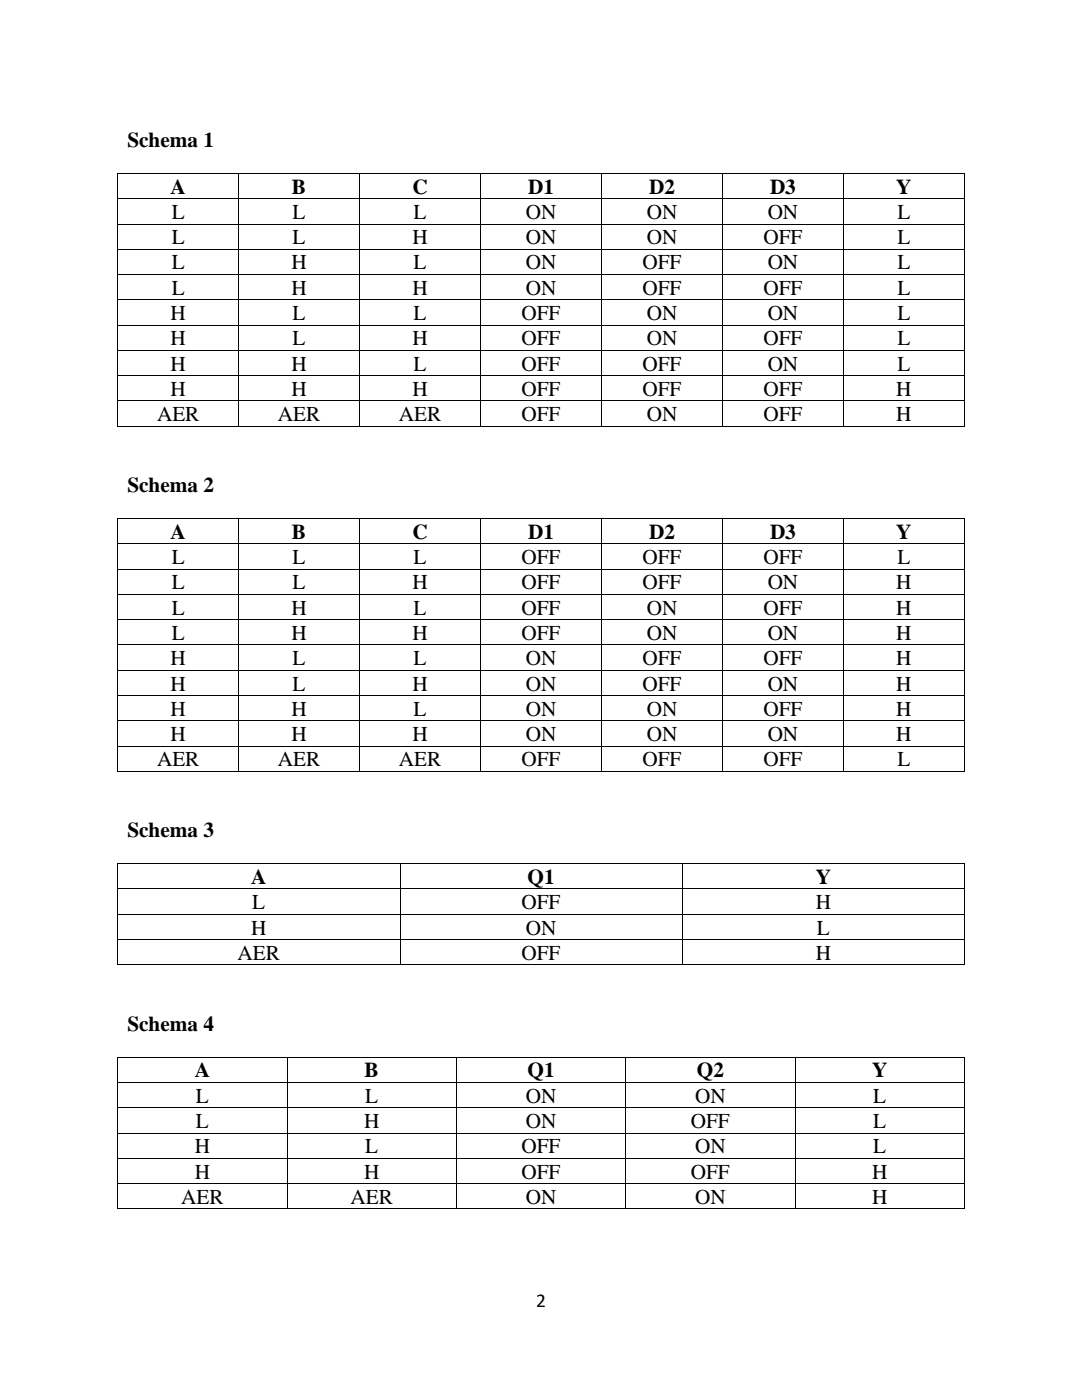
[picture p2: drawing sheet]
<svg xmlns="http://www.w3.org/2000/svg" width="216mm" height="279mm" viewBox="0 0 216 279" stroke-linecap="round" stroke-linejoin="round" font-family="sans-serif">
<defs><g id="words">
<g font-size="4.2">
<text x="25.4" y="29.3">Schema 1</text>
<text x="34" y="38.7">A</text>
<text x="58.3" y="38.7">B</text>
<text x="82.3" y="38.7">C</text>
<text x="105.4" y="38.7">D1</text>
<text x="129.5" y="38.7">D2</text>
<text x="153.7" y="38.7">D3</text>
<text x="178.9" y="38.7">Y</text>
<text x="34.3" y="43.7">L</text>
<text x="58.4" y="43.7">L</text>
<text x="82.5" y="43.7">L</text>
<text x="104.9" y="43.7">ON</text>
<text x="129.1" y="43.7">ON</text>
<text x="153.2" y="43.7">ON</text>
<text x="179.1" y="43.7">L</text>
<text x="34.3" y="48.7">L</text>
<text x="34.3" y="53.8">L</text>
<text x="58.2" y="53.8">H</text>
<text x="58.4" y="48.7">L</text>
<text x="82.3" y="48.7">H</text>
<text x="82.5" y="53.8">L</text>
<text x="104.9" y="48.7">ON</text>
<text x="104.9" y="53.8">ON</text>
<text x="128.2" y="53.8">OFF</text>
<text x="129.1" y="48.7">ON</text>
<text x="152.3" y="48.7">OFF</text>
<text x="153.2" y="53.8">ON</text>
<text x="179.1" y="48.7">L</text>
<text x="179.1" y="53.8">L</text>
<text x="34.3" y="58.8">L</text>
<text x="58.2" y="58.8">H</text>
<text x="82.3" y="58.8">H</text>
<text x="104.9" y="58.8">ON</text>
<text x="128.2" y="58.8">OFF</text>
<text x="152.3" y="58.8">OFF</text>
<text x="179.1" y="58.8">L</text>
<text x="34" y="63.9">H</text>
<text x="58.4" y="63.9">L</text>
<text x="82.5" y="63.9">L</text>
<text x="104.1" y="63.9">OFF</text>
<text x="129.1" y="63.9">ON</text>
<text x="153.2" y="63.9">ON</text>
<text x="179.1" y="63.9">L</text>
<text x="34" y="68.9">H</text>
<text x="58.4" y="68.9">L</text>
<text x="82.3" y="68.9">H</text>
<text x="104.1" y="68.9">OFF</text>
<text x="129.1" y="68.9">ON</text>
<text x="152.3" y="68.9">OFF</text>
<text x="179.1" y="68.9">L</text>
<text x="34" y="74">H</text>
<text x="58.2" y="74">H</text>
<text x="82.5" y="74">L</text>
<text x="104.1" y="74">OFF</text>
<text x="128.2" y="74">OFF</text>
<text x="153.2" y="74">ON</text>
<text x="179.1" y="74">L</text>
<text x="34" y="79">H</text>
<text x="58.2" y="79">H</text>
<text x="82.3" y="79">H</text>
<text x="104.1" y="79">OFF</text>
<text x="128.2" y="79">OFF</text>
<text x="152.3" y="79">OFF</text>
<text x="178.9" y="79">H</text>
<text x="31.3" y="84">AER</text>
<text x="55.5" y="84">AER</text>
<text x="79.6" y="84">AER</text>
<text x="104.1" y="84">OFF</text>
<text x="129.1" y="84">ON</text>
<text x="152.3" y="84">OFF</text>
<text x="178.9" y="84">H</text>
<text x="25.4" y="98.2">Schema 2</text>
<text x="34" y="107.5">A</text>
<text x="58.3" y="107.5">B</text>
<text x="82.3" y="107.5">C</text>
<text x="105.4" y="107.5">D1</text>
<text x="129.5" y="107.5">D2</text>
<text x="153.7" y="107.5">D3</text>
<text x="178.9" y="107.5">Y</text>
<text x="34.3" y="112.6">L</text>
<text x="58.4" y="112.6">L</text>
<text x="82.5" y="112.6">L</text>
<text x="104.1" y="112.6">OFF</text>
<text x="128.2" y="112.6">OFF</text>
<text x="152.3" y="112.6">OFF</text>
<text x="179.1" y="112.6">L</text>
<text x="34.3" y="117.6">L</text>
<text x="58.4" y="117.6">L</text>
<text x="82.3" y="117.6">H</text>
<text x="104.1" y="117.6">OFF</text>
<text x="128.2" y="117.6">OFF</text>
<text x="153.2" y="117.6">ON</text>
<text x="178.9" y="117.6">H</text>
<text x="34.3" y="122.7">L</text>
<text x="58.2" y="122.7">H</text>
<text x="82.5" y="122.7">L</text>
<text x="104.1" y="122.7">OFF</text>
<text x="129.1" y="122.7">ON</text>
<text x="152.3" y="122.7">OFF</text>
<text x="178.9" y="122.7">H</text>
<text x="34.3" y="127.7">L</text>
<text x="58.2" y="127.7">H</text>
<text x="82.3" y="127.7">H</text>
<text x="104.1" y="127.7">OFF</text>
<text x="129.1" y="127.7">ON</text>
<text x="153.2" y="127.7">ON</text>
<text x="178.9" y="127.7">H</text>
<text x="34" y="132.7">H</text>
<text x="34" y="137.8">H</text>
<text x="58.4" y="132.7">L</text>
<text x="58.4" y="137.8">L</text>
<text x="82.3" y="137.8">H</text>
<text x="82.5" y="132.7">L</text>
<text x="104.9" y="132.7">ON</text>
<text x="104.9" y="137.8">ON</text>
<text x="128.2" y="132.7">OFF</text>
<text x="128.2" y="137.8">OFF</text>
<text x="152.3" y="132.7">OFF</text>
<text x="153.2" y="137.8">ON</text>
<text x="178.9" y="132.7">H</text>
<text x="178.9" y="137.8">H</text>
<text x="34" y="142.9">H</text>
<text x="58.2" y="142.9">H</text>
<text x="82.5" y="142.9">L</text>
<text x="104.9" y="142.9">ON</text>
<text x="129.1" y="142.9">ON</text>
<text x="152.3" y="142.9">OFF</text>
<text x="178.9" y="142.9">H</text>
<text x="34" y="147.9">H</text>
<text x="58.2" y="147.9">H</text>
<text x="82.3" y="147.9">H</text>
<text x="104.9" y="147.9">ON</text>
<text x="129.1" y="147.9">ON</text>
<text x="153.2" y="147.9">ON</text>
<text x="178.9" y="147.9">H</text>
<text x="31.3" y="152.9">AER</text>
<text x="55.5" y="152.9">AER</text>
<text x="79.6" y="152.9">AER</text>
<text x="104.1" y="152.9">OFF</text>
<text x="128.2" y="152.9">OFF</text>
<text x="152.3" y="152.9">OFF</text>
<text x="179.1" y="152.9">L</text>
<text x="25.4" y="167.1">Schema 3</text>
<text x="50.1" y="176.4">A</text>
<text x="105.3" y="176.4">Q1</text>
<text x="162.8" y="176.4">Y</text>
<text x="50.3" y="181.5">L</text>
<text x="104.1" y="181.5">OFF</text>
<text x="162.8" y="181.5">H</text>
<text x="47.4" y="191.5">AER</text>
<text x="50.1" y="186.5">H</text>
<text x="104.1" y="191.5">OFF</text>
<text x="104.9" y="186.5">ON</text>
<text x="162.8" y="191.5">H</text>
<text x="163" y="186.5">L</text>
<text x="25.4" y="205.7">Schema 4</text>
<text x="38.9" y="215">A</text>
<text x="72.7" y="215">B</text>
<text x="105.3" y="215">Q1</text>
<text x="139" y="215">Q2</text>
<text x="174" y="215">Y</text>
<text x="39.1" y="220.1">L</text>
<text x="72.9" y="220.1">L</text>
<text x="104.9" y="220.1">ON</text>
<text x="138.7" y="220.1">ON</text>
<text x="174.2" y="220.1">L</text>
<text x="39.1" y="225.1">L</text>
<text x="72.7" y="225.1">H</text>
<text x="104.9" y="225.1">ON</text>
<text x="137.9" y="225.1">OFF</text>
<text x="174.2" y="225.1">L</text>
<text x="38.9" y="230.2">H</text>
<text x="72.9" y="230.2">L</text>
<text x="104.1" y="230.2">OFF</text>
<text x="138.7" y="230.2">ON</text>
<text x="174.2" y="230.2">L</text>
<text x="38.9" y="235.2">H</text>
<text x="72.7" y="235.2">H</text>
<text x="104.1" y="235.2">OFF</text>
<text x="137.9" y="235.2">OFF</text>
<text x="174" y="235.2">H</text>
<text x="36.2" y="240.2">AER</text>
<text x="70" y="240.2">AER</text>
<text x="104.9" y="240.2">ON</text>
<text x="138.7" y="240.2">ON</text>
<text x="174" y="240.2">H</text>
</g>
<text font-size="3.9" x="107" y="260.9">2</text>
</g></defs>
<g fill="#000">
<path d="M23.4 34.6h.2v.1h-.2z" fill-rule="evenodd"/>
<path d="M23.4 34.6h.2v.1h-.2z" fill-rule="evenodd"/>
<path d="M23.4 39.6h.2v.2h-.2z" fill-rule="evenodd"/>
<path d="M47.5 34.6h.2v.1h-.2z" fill-rule="evenodd"/>
<path d="M47.5 39.6h.2v.2h-.2z" fill-rule="evenodd"/>
<path d="M71.7 34.6h.2v.1h-.2z" fill-rule="evenodd"/>
<path d="M71.7 39.6h.2v.2h-.2z" fill-rule="evenodd"/>
<path d="M95.8 34.6h.2v.1h-.2z" fill-rule="evenodd"/>
<path d="M95.8 39.6h.2v.2h-.2z" fill-rule="evenodd"/>
<path d="M120 34.6h.1v.1h-.1z" fill-rule="evenodd"/>
<path d="M120 39.6h.1v.2h-.1z" fill-rule="evenodd"/>
<path d="M144.1 34.6h.2v.1h-.2z" fill-rule="evenodd"/>
<path d="M144.1 39.6h.2v.2h-.2z" fill-rule="evenodd"/>
<path d="M168.2 34.6h.2v.1h-.2z" fill-rule="evenodd"/>
<path d="M168.2 39.6h.2v.2h-.2z" fill-rule="evenodd"/>
<path d="M192.4 34.6h.1v.1h-.1z" fill-rule="evenodd"/>
<path d="M192.4 34.6h.1v.1h-.1z" fill-rule="evenodd"/>
<path d="M192.4 39.6h.1v.2h-.1z" fill-rule="evenodd"/>
<path d="M23.4 44.6h.2v.2h-.2z" fill-rule="evenodd"/>
<path d="M23.4 49.7h.2v.1h-.2z" fill-rule="evenodd"/>
<path d="M23.4 54.7h.2v.2h-.2z" fill-rule="evenodd"/>
<path d="M23.4 59.7h.2v.2h-.2z" fill-rule="evenodd"/>
<path d="M47.5 44.6h.2v.2h-.2z" fill-rule="evenodd"/>
<path d="M47.5 49.7h.2v.1h-.2z" fill-rule="evenodd"/>
<path d="M47.5 54.7h.2v.2h-.2z" fill-rule="evenodd"/>
<path d="M47.5 59.7h.2v.2h-.2z" fill-rule="evenodd"/>
<path d="M71.7 44.6h.2v.2h-.2z" fill-rule="evenodd"/>
<path d="M71.7 49.7h.2v.1h-.2z" fill-rule="evenodd"/>
<path d="M71.7 54.7h.2v.2h-.2z" fill-rule="evenodd"/>
<path d="M71.7 59.7h.2v.2h-.2z" fill-rule="evenodd"/>
<path d="M95.8 44.6h.2v.2h-.2z" fill-rule="evenodd"/>
<path d="M95.8 49.7h.2v.1h-.2z" fill-rule="evenodd"/>
<path d="M95.8 54.7h.2v.2h-.2z" fill-rule="evenodd"/>
<path d="M95.8 59.7h.2v.2h-.2z" fill-rule="evenodd"/>
<path d="M120 44.6h.1v.2h-.1z" fill-rule="evenodd"/>
<path d="M120 49.7h.1v.1h-.1z" fill-rule="evenodd"/>
<path d="M120 54.7h.1v.2h-.1z" fill-rule="evenodd"/>
<path d="M120 59.7h.1v.2h-.1z" fill-rule="evenodd"/>
<path d="M144.1 44.6h.2v.2h-.2z" fill-rule="evenodd"/>
<path d="M144.1 49.7h.2v.1h-.2z" fill-rule="evenodd"/>
<path d="M144.1 54.7h.2v.2h-.2z" fill-rule="evenodd"/>
<path d="M144.1 59.7h.2v.2h-.2z" fill-rule="evenodd"/>
<path d="M168.2 44.6h.2v.2h-.2z" fill-rule="evenodd"/>
<path d="M168.2 49.7h.2v.1h-.2z" fill-rule="evenodd"/>
<path d="M168.2 54.7h.2v.2h-.2z" fill-rule="evenodd"/>
<path d="M168.2 59.7h.2v.2h-.2z" fill-rule="evenodd"/>
<path d="M192.4 44.6h.1v.2h-.1z" fill-rule="evenodd"/>
<path d="M192.4 49.7h.1v.1h-.1z" fill-rule="evenodd"/>
<path d="M192.4 54.7h.1v.2h-.1z" fill-rule="evenodd"/>
<path d="M192.4 59.7h.1v.2h-.1z" fill-rule="evenodd"/>
<path d="M23.4 64.8h.2v.2h-.2z" fill-rule="evenodd"/>
<path d="M23.4 69.9h.2v.1h-.2z" fill-rule="evenodd"/>
<path d="M23.4 74.9h.2v.2h-.2z" fill-rule="evenodd"/>
<path d="M47.5 64.8h.2v.2h-.2z" fill-rule="evenodd"/>
<path d="M47.5 69.9h.2v.1h-.2z" fill-rule="evenodd"/>
<path d="M47.5 74.9h.2v.2h-.2z" fill-rule="evenodd"/>
<path d="M71.7 64.8h.2v.2h-.2z" fill-rule="evenodd"/>
<path d="M71.7 69.9h.2v.1h-.2z" fill-rule="evenodd"/>
<path d="M71.7 74.9h.2v.2h-.2z" fill-rule="evenodd"/>
<path d="M95.8 64.8h.2v.2h-.2z" fill-rule="evenodd"/>
<path d="M95.8 69.9h.2v.1h-.2z" fill-rule="evenodd"/>
<path d="M95.8 74.9h.2v.2h-.2z" fill-rule="evenodd"/>
<path d="M120 64.8h.1v.2h-.1z" fill-rule="evenodd"/>
<path d="M120 69.9h.1v.1h-.1z" fill-rule="evenodd"/>
<path d="M120 74.9h.1v.2h-.1z" fill-rule="evenodd"/>
<path d="M144.1 64.8h.2v.2h-.2z" fill-rule="evenodd"/>
<path d="M144.1 69.9h.2v.1h-.2z" fill-rule="evenodd"/>
<path d="M144.1 74.9h.2v.2h-.2z" fill-rule="evenodd"/>
<path d="M168.2 64.8h.2v.2h-.2z" fill-rule="evenodd"/>
<path d="M168.2 69.9h.2v.1h-.2z" fill-rule="evenodd"/>
<path d="M168.2 74.9h.2v.2h-.2z" fill-rule="evenodd"/>
<path d="M192.4 64.8h.1v.2h-.1z" fill-rule="evenodd"/>
<path d="M192.4 69.9h.1v.1h-.1z" fill-rule="evenodd"/>
<path d="M192.4 74.9h.1v.2h-.1z" fill-rule="evenodd"/>
<path d="M23.4 79.9h.2v.2h-.2z" fill-rule="evenodd"/>
<path d="M23.4 85h.2v.1h-.2z" fill-rule="evenodd"/>
<path d="M23.4 85h.2v.1h-.2z" fill-rule="evenodd"/>
<path d="M47.5 79.9h.2v.2h-.2z" fill-rule="evenodd"/>
<path d="M47.5 85h.2v.1h-.2z" fill-rule="evenodd"/>
<path d="M71.7 79.9h.2v.2h-.2z" fill-rule="evenodd"/>
<path d="M71.7 85h.2v.1h-.2z" fill-rule="evenodd"/>
<path d="M95.8 79.9h.2v.2h-.2z" fill-rule="evenodd"/>
<path d="M95.8 85h.2v.1h-.2z" fill-rule="evenodd"/>
<path d="M120 79.9h.1v.2h-.1z" fill-rule="evenodd"/>
<path d="M120 85h.1v.1h-.1z" fill-rule="evenodd"/>
<path d="M144.1 79.9h.2v.2h-.2z" fill-rule="evenodd"/>
<path d="M144.1 85h.2v.1h-.2z" fill-rule="evenodd"/>
<path d="M168.2 79.9h.2v.2h-.2z" fill-rule="evenodd"/>
<path d="M168.2 85h.2v.1h-.2z" fill-rule="evenodd"/>
<path d="M192.4 79.9h.1v.2h-.1z" fill-rule="evenodd"/>
<path d="M192.4 85h.1v.1h-.1z" fill-rule="evenodd"/>
<path d="M192.4 85h.1v.1h-.1z" fill-rule="evenodd"/>
<path d="M23.4 103.4h.2v.2h-.2z" fill-rule="evenodd"/>
<path d="M23.4 103.4h.2v.2h-.2z" fill-rule="evenodd"/>
<path d="M23.4 108.5h.2v.1h-.2z" fill-rule="evenodd"/>
<path d="M23.4 113.5h.2v.2h-.2z" fill-rule="evenodd"/>
<path d="M23.4 118.6h.2v.1h-.2z" fill-rule="evenodd"/>
<path d="M47.5 103.4h.2v.2h-.2z" fill-rule="evenodd"/>
<path d="M47.5 108.5h.2v.1h-.2z" fill-rule="evenodd"/>
<path d="M47.5 113.5h.2v.2h-.2z" fill-rule="evenodd"/>
<path d="M47.5 118.6h.2v.1h-.2z" fill-rule="evenodd"/>
<path d="M71.7 103.4h.2v.2h-.2z" fill-rule="evenodd"/>
<path d="M71.7 108.5h.2v.1h-.2z" fill-rule="evenodd"/>
<path d="M71.7 113.5h.2v.2h-.2z" fill-rule="evenodd"/>
<path d="M71.7 118.6h.2v.1h-.2z" fill-rule="evenodd"/>
<path d="M95.8 103.4h.2v.2h-.2z" fill-rule="evenodd"/>
<path d="M95.8 108.5h.2v.1h-.2z" fill-rule="evenodd"/>
<path d="M95.8 113.5h.2v.2h-.2z" fill-rule="evenodd"/>
<path d="M95.8 118.6h.2v.1h-.2z" fill-rule="evenodd"/>
<path d="M120 103.4h.1v.2h-.1z" fill-rule="evenodd"/>
<path d="M120 108.5h.1v.1h-.1z" fill-rule="evenodd"/>
<path d="M120 113.5h.1v.2h-.1z" fill-rule="evenodd"/>
<path d="M120 118.6h.1v.1h-.1z" fill-rule="evenodd"/>
<path d="M144.1 103.4h.2v.2h-.2z" fill-rule="evenodd"/>
<path d="M144.1 108.5h.2v.1h-.2z" fill-rule="evenodd"/>
<path d="M144.1 113.5h.2v.2h-.2z" fill-rule="evenodd"/>
<path d="M144.1 118.6h.2v.1h-.2z" fill-rule="evenodd"/>
<path d="M168.2 103.4h.2v.2h-.2z" fill-rule="evenodd"/>
<path d="M168.2 108.5h.2v.1h-.2z" fill-rule="evenodd"/>
<path d="M168.2 113.5h.2v.2h-.2z" fill-rule="evenodd"/>
<path d="M168.2 118.6h.2v.1h-.2z" fill-rule="evenodd"/>
<path d="M192.4 103.4h.1v.2h-.1z" fill-rule="evenodd"/>
<path d="M192.4 103.4h.1v.2h-.1z" fill-rule="evenodd"/>
<path d="M192.4 108.5h.1v.1h-.1z" fill-rule="evenodd"/>
<path d="M192.4 113.5h.1v.2h-.1z" fill-rule="evenodd"/>
<path d="M192.4 118.6h.1v.1h-.1z" fill-rule="evenodd"/>
<path d="M23.4 123.6h.2v.2h-.2z" fill-rule="evenodd"/>
<path d="M23.4 128.6h.2v.2h-.2z" fill-rule="evenodd"/>
<path d="M23.4 133.7h.2v.1h-.2z" fill-rule="evenodd"/>
<path d="M23.4 138.7h.2v.2h-.2z" fill-rule="evenodd"/>
<path d="M47.5 123.6h.2v.2h-.2z" fill-rule="evenodd"/>
<path d="M47.5 128.6h.2v.2h-.2z" fill-rule="evenodd"/>
<path d="M47.5 133.7h.2v.1h-.2z" fill-rule="evenodd"/>
<path d="M47.5 138.7h.2v.2h-.2z" fill-rule="evenodd"/>
<path d="M71.7 123.6h.2v.2h-.2z" fill-rule="evenodd"/>
<path d="M71.7 128.6h.2v.2h-.2z" fill-rule="evenodd"/>
<path d="M71.7 133.7h.2v.1h-.2z" fill-rule="evenodd"/>
<path d="M71.7 138.7h.2v.2h-.2z" fill-rule="evenodd"/>
<path d="M95.8 123.6h.2v.2h-.2z" fill-rule="evenodd"/>
<path d="M95.8 128.6h.2v.2h-.2z" fill-rule="evenodd"/>
<path d="M95.8 133.7h.2v.1h-.2z" fill-rule="evenodd"/>
<path d="M95.8 138.7h.2v.2h-.2z" fill-rule="evenodd"/>
<path d="M120 123.6h.1v.2h-.1z" fill-rule="evenodd"/>
<path d="M120 128.6h.1v.2h-.1z" fill-rule="evenodd"/>
<path d="M120 133.7h.1v.1h-.1z" fill-rule="evenodd"/>
<path d="M120 138.7h.1v.2h-.1z" fill-rule="evenodd"/>
<path d="M144.1 123.6h.2v.2h-.2z" fill-rule="evenodd"/>
<path d="M144.1 128.6h.2v.2h-.2z" fill-rule="evenodd"/>
<path d="M144.1 133.7h.2v.1h-.2z" fill-rule="evenodd"/>
<path d="M144.1 138.7h.2v.2h-.2z" fill-rule="evenodd"/>
<path d="M168.2 123.6h.2v.2h-.2z" fill-rule="evenodd"/>
<path d="M168.2 128.6h.2v.2h-.2z" fill-rule="evenodd"/>
<path d="M168.2 133.7h.2v.1h-.2z" fill-rule="evenodd"/>
<path d="M168.2 138.7h.2v.2h-.2z" fill-rule="evenodd"/>
<path d="M192.4 123.6h.1v.2h-.1z" fill-rule="evenodd"/>
<path d="M192.4 128.6h.1v.2h-.1z" fill-rule="evenodd"/>
<path d="M192.4 133.7h.1v.1h-.1z" fill-rule="evenodd"/>
<path d="M192.4 138.7h.1v.2h-.1z" fill-rule="evenodd"/>
<path d="M23.4 143.8h.2v.2h-.2z" fill-rule="evenodd"/>
<path d="M23.4 148.8h.2v.2h-.2z" fill-rule="evenodd"/>
<path d="M23.4 153.9h.2v.1h-.2z" fill-rule="evenodd"/>
<path d="M23.4 153.9h.2v.1h-.2z" fill-rule="evenodd"/>
<path d="M47.5 143.8h.2v.2h-.2z" fill-rule="evenodd"/>
<path d="M47.5 148.8h.2v.2h-.2z" fill-rule="evenodd"/>
<path d="M47.5 153.9h.2v.1h-.2z" fill-rule="evenodd"/>
<path d="M71.7 143.8h.2v.2h-.2z" fill-rule="evenodd"/>
<path d="M71.7 148.8h.2v.2h-.2z" fill-rule="evenodd"/>
<path d="M71.7 153.9h.2v.1h-.2z" fill-rule="evenodd"/>
<path d="M95.8 143.8h.2v.2h-.2z" fill-rule="evenodd"/>
<path d="M95.8 148.8h.2v.2h-.2z" fill-rule="evenodd"/>
<path d="M95.8 153.9h.2v.1h-.2z" fill-rule="evenodd"/>
<path d="M120 143.8h.1v.2h-.1z" fill-rule="evenodd"/>
<path d="M120 148.8h.1v.2h-.1z" fill-rule="evenodd"/>
<path d="M120 153.9h.1v.1h-.1z" fill-rule="evenodd"/>
<path d="M144.1 143.8h.2v.2h-.2z" fill-rule="evenodd"/>
<path d="M144.1 148.8h.2v.2h-.2z" fill-rule="evenodd"/>
<path d="M144.1 153.9h.2v.1h-.2z" fill-rule="evenodd"/>
<path d="M168.2 143.8h.2v.2h-.2z" fill-rule="evenodd"/>
<path d="M168.2 148.8h.2v.2h-.2z" fill-rule="evenodd"/>
<path d="M168.2 153.9h.2v.1h-.2z" fill-rule="evenodd"/>
<path d="M192.4 143.8h.1v.2h-.1z" fill-rule="evenodd"/>
<path d="M192.4 148.8h.1v.2h-.1z" fill-rule="evenodd"/>
<path d="M192.4 153.9h.1v.1h-.1z" fill-rule="evenodd"/>
<path d="M192.4 153.9h.1v.1h-.1z" fill-rule="evenodd"/>
<path d="M23.4 172.3h.2v.1h-.2z" fill-rule="evenodd"/>
<path d="M23.4 172.3h.2v.1h-.2z" fill-rule="evenodd"/>
<path d="M23.4 177.3h.2v.2h-.2z" fill-rule="evenodd"/>
<path d="M79.7 172.3h.2v.1h-.2z" fill-rule="evenodd"/>
<path d="M79.7 177.3h.2v.2h-.2z" fill-rule="evenodd"/>
<path d="M136 172.3h.2v.1h-.2z" fill-rule="evenodd"/>
<path d="M136 177.3h.2v.2h-.2z" fill-rule="evenodd"/>
<path d="M192.4 172.3h.1v.1h-.1z" fill-rule="evenodd"/>
<path d="M192.4 172.3h.1v.1h-.1z" fill-rule="evenodd"/>
<path d="M192.4 177.3h.1v.2h-.1z" fill-rule="evenodd"/>
<path d="M23.4 182.4h.2v.2h-.2z" fill-rule="evenodd"/>
<path d="M23.4 187.4h.2v.2h-.2z" fill-rule="evenodd"/>
<path d="M23.4 192.5h.2v.1h-.2z" fill-rule="evenodd"/>
<path d="M23.4 192.5h.2v.1h-.2z" fill-rule="evenodd"/>
<path d="M79.7 182.4h.2v.2h-.2z" fill-rule="evenodd"/>
<path d="M79.7 187.4h.2v.2h-.2z" fill-rule="evenodd"/>
<path d="M79.7 192.5h.2v.1h-.2z" fill-rule="evenodd"/>
<path d="M136 182.4h.2v.2h-.2z" fill-rule="evenodd"/>
<path d="M136 187.4h.2v.2h-.2z" fill-rule="evenodd"/>
<path d="M136 192.5h.2v.1h-.2z" fill-rule="evenodd"/>
<path d="M192.4 182.4h.1v.2h-.1z" fill-rule="evenodd"/>
<path d="M192.4 187.4h.1v.2h-.1z" fill-rule="evenodd"/>
<path d="M192.4 192.5h.1v.1h-.1z" fill-rule="evenodd"/>
<path d="M192.4 192.5h.1v.1h-.1z" fill-rule="evenodd"/>
<path d="M23.4 210.9h.2v.2h-.2z" fill-rule="evenodd"/>
<path d="M23.4 210.9h.2v.2h-.2z" fill-rule="evenodd"/>
<path d="M23.4 215.9h.2v.2h-.2z" fill-rule="evenodd"/>
<path d="M57.2 210.9h.2v.2h-.2z" fill-rule="evenodd"/>
<path d="M57.2 215.9h.2v.2h-.2z" fill-rule="evenodd"/>
<path d="M91 210.9h.2v.2h-.2z" fill-rule="evenodd"/>
<path d="M91 215.9h.2v.2h-.2z" fill-rule="evenodd"/>
<path d="M124.8 210.9h.2v.2h-.2z" fill-rule="evenodd"/>
<path d="M124.8 215.9h.2v.2h-.2z" fill-rule="evenodd"/>
<path d="M158.6 210.9h.1v.2h-.1z" fill-rule="evenodd"/>
<path d="M158.6 215.9h.1v.2h-.1z" fill-rule="evenodd"/>
<path d="M192.4 210.9h.1v.2h-.1z" fill-rule="evenodd"/>
<path d="M192.4 210.9h.1v.2h-.1z" fill-rule="evenodd"/>
<path d="M192.4 215.9h.1v.2h-.1z" fill-rule="evenodd"/>
<path d="M23.4 221h.2v.2h-.2z" fill-rule="evenodd"/>
<path d="M23.4 226.1h.2v.1h-.2z" fill-rule="evenodd"/>
<path d="M23.4 231.1h.2v.2h-.2z" fill-rule="evenodd"/>
<path d="M23.4 236.1h.2v.2h-.2z" fill-rule="evenodd"/>
<path d="M57.2 221h.2v.2h-.2z" fill-rule="evenodd"/>
<path d="M57.2 226.1h.2v.1h-.2z" fill-rule="evenodd"/>
<path d="M57.2 231.1h.2v.2h-.2z" fill-rule="evenodd"/>
<path d="M57.2 236.1h.2v.2h-.2z" fill-rule="evenodd"/>
<path d="M91 221h.2v.2h-.2z" fill-rule="evenodd"/>
<path d="M91 226.1h.2v.1h-.2z" fill-rule="evenodd"/>
<path d="M91 231.1h.2v.2h-.2z" fill-rule="evenodd"/>
<path d="M91 236.1h.2v.2h-.2z" fill-rule="evenodd"/>
<path d="M124.8 221h.2v.2h-.2z" fill-rule="evenodd"/>
<path d="M124.8 226.1h.2v.1h-.2z" fill-rule="evenodd"/>
<path d="M124.8 231.1h.2v.2h-.2z" fill-rule="evenodd"/>
<path d="M124.8 236.1h.2v.2h-.2z" fill-rule="evenodd"/>
<path d="M158.6 221h.1v.2h-.1z" fill-rule="evenodd"/>
<path d="M158.6 226.1h.1v.1h-.1z" fill-rule="evenodd"/>
<path d="M158.6 231.1h.1v.2h-.1z" fill-rule="evenodd"/>
<path d="M158.6 236.1h.1v.2h-.1z" fill-rule="evenodd"/>
<path d="M192.4 221h.1v.2h-.1z" fill-rule="evenodd"/>
<path d="M192.4 226.1h.1v.1h-.1z" fill-rule="evenodd"/>
<path d="M192.4 231.1h.1v.2h-.1z" fill-rule="evenodd"/>
<path d="M192.4 236.1h.1v.2h-.1z" fill-rule="evenodd"/>
<path d="M23.4 241.2h.2v.1h-.2z" fill-rule="evenodd"/>
<path d="M23.4 241.2h.2v.1h-.2z" fill-rule="evenodd"/>
<path d="M57.2 241.2h.2v.1h-.2z" fill-rule="evenodd"/>
<path d="M91 241.2h.2v.1h-.2z" fill-rule="evenodd"/>
<path d="M124.8 241.2h.2v.1h-.2z" fill-rule="evenodd"/>
<path d="M158.6 241.2h.1v.1h-.1z" fill-rule="evenodd"/>
<path d="M192.4 241.2h.1v.1h-.1z" fill-rule="evenodd"/>
<path d="M192.4 241.2h.1v.1h-.1z" fill-rule="evenodd"/>
</g>
<g fill="none" stroke="#000" stroke-width=".2">
<path d="M23.5 34.7v4.9M23.5 39.8v4.8M23.6 34.6h23.9M23.6 39.7h23.9M47.6 34.7v4.9M47.6 39.8v4.8M47.7 34.6h24M47.7 39.7h24M71.8 34.7v4.9M71.8 39.8v4.8M71.9 34.6h23.9M71.9 39.7h23.9"/>
<path d="M95.9 34.7v4.9M95.9 39.8v4.8M96 34.6h24M96 39.7h24M120 34.7v4.9M120 39.8v4.8M120.1 34.6h24M120.1 39.7h24M144.2 34.7v4.9M144.2 39.8v4.8M144.3 34.6h23.9M144.3 39.7h23.9"/>
<path d="M168.3 34.7v4.9M168.3 39.8v4.8M168.4 34.6h24M168.4 39.7h24M192.4 34.7v4.9M192.4 39.8v4.8M23.5 44.8v4.9M23.5 49.8v4.9M23.5 54.9v4.8M23.5 59.9v4.9M23.6 44.7h23.9M23.6 49.7h23.9"/>
<path d="M23.6 54.8h23.9M23.6 59.8h23.9M47.6 44.8v4.9M47.6 49.8v4.9M47.6 54.9v4.8M47.6 59.9v4.9M47.7 44.7h24M47.7 49.7h24M47.7 54.8h24M47.7 59.8h24M71.8 44.8v4.9M71.8 49.8v4.9"/>
<path d="M71.8 54.9v4.8M71.8 59.9v4.9M71.9 44.7h23.9M71.9 49.7h23.9M71.9 54.8h23.9M71.9 59.8h23.9M95.9 44.8v4.9M95.9 49.8v4.9M95.9 54.9v4.8M95.9 59.9v4.9M96 44.7h24M96 49.7h24"/>
<path d="M96 54.8h24M96 59.8h24M120 44.8v4.9M120 49.8v4.9M120 54.9v4.8M120 59.9v4.9M120.1 44.7h24M120.1 49.7h24M120.1 54.8h24M120.1 59.8h24M144.2 44.8v4.9M144.2 49.8v4.9"/>
<path d="M144.2 54.9v4.8M144.2 59.9v4.9M144.3 44.7h23.9M144.3 49.7h23.9M144.3 54.8h23.9M144.3 59.8h23.9M168.3 44.8v4.9M168.3 49.8v4.9M168.3 54.9v4.8M168.3 59.9v4.9M168.4 44.7h24M168.4 49.7h24"/>
<path d="M168.4 54.8h24M168.4 59.8h24M192.4 44.8v4.9M192.4 49.8v4.9M192.4 54.9v4.8M192.4 59.9v4.9M23.5 65v4.9M23.5 70v4.9M23.5 75.1v4.8M23.6 64.9h23.9M23.6 69.9h23.9M23.6 75h23.9"/>
<path d="M47.6 65v4.9M47.6 70v4.9M47.6 75.1v4.8M47.7 64.9h24M47.7 69.9h24M47.7 75h24M71.8 65v4.9M71.8 70v4.9M71.8 75.1v4.8M71.9 64.9h23.9M71.9 69.9h23.9M71.9 75h23.9"/>
<path d="M95.9 65v4.9M95.9 70v4.9M95.9 75.1v4.8M96 64.9h24M96 69.9h24M96 75h24M120 65v4.9M120 70v4.9M120 75.1v4.8M120.1 64.9h24M120.1 69.9h24M120.1 75h24"/>
<path d="M144.2 65v4.9M144.2 70v4.9M144.2 75.1v4.8M144.3 64.9h23.9M144.3 69.9h23.9M144.3 75h23.9M168.3 65v4.9M168.3 70v4.9M168.3 75.1v4.8M168.4 64.9h24M168.4 69.9h24M168.4 75h24"/>
<path d="M192.4 65v4.9M192.4 70v4.9M192.4 75.1v4.8M23.5 80.1v4.9M23.6 80h23.9M23.6 85.1h23.9M47.6 80.1v4.9M47.7 80h24M47.7 85.1h24M71.8 80.1v4.9M71.9 80h23.9M71.9 85.1h23.9"/>
<path d="M95.9 80.1v4.9M96 80h24M96 85.1h24M120 80.1v4.9M120.1 80h24M120.1 85.1h24M144.2 80.1v4.9M144.3 80h23.9M144.3 85.1h23.9M168.3 80.1v4.9M168.4 80h24M168.4 85.1h24"/>
<path d="M192.4 80.1v4.9M23.5 103.6v4.9M23.5 108.6v4.9M23.5 113.7v4.9M23.5 118.7v4.9M23.6 103.5h23.9M23.6 108.6h23.9M23.6 113.6h23.9M23.6 118.6h23.9M47.6 103.6v4.9M47.6 108.6v4.9M47.6 113.7v4.9"/>
<path d="M47.6 118.7v4.9M47.7 103.5h24M47.7 108.6h24M47.7 113.6h24M47.7 118.6h24M71.8 103.6v4.9M71.8 108.6v4.9M71.8 113.7v4.9M71.8 118.7v4.9M71.9 103.5h23.9M71.9 108.6h23.9M71.9 113.6h23.9"/>
<path d="M71.9 118.6h23.9M95.9 103.6v4.9M95.9 108.6v4.9M95.9 113.7v4.9M95.9 118.7v4.9M96 103.5h24M96 108.6h24M96 113.6h24M96 118.6h24M120 103.6v4.9M120 108.6v4.9M120 113.7v4.9"/>
<path d="M120 118.7v4.9M120.1 103.5h24M120.1 108.6h24M120.1 113.6h24M120.1 118.6h24M144.2 103.6v4.9M144.2 108.6v4.9M144.2 113.7v4.9M144.2 118.7v4.9M144.3 103.5h23.9M144.3 108.6h23.9M144.3 113.6h23.9"/>
<path d="M144.3 118.6h23.9M168.3 103.6v4.9M168.3 108.6v4.9M168.3 113.7v4.9M168.3 118.7v4.9M168.4 103.5h24M168.4 108.6h24M168.4 113.6h24M168.4 118.6h24M192.4 103.6v4.9M192.4 108.6v4.9M192.4 113.7v4.9"/>
<path d="M192.4 118.7v4.9M23.5 123.8v4.8M23.5 128.8v4.9M23.5 133.8v4.9M23.5 138.9v4.9M23.6 123.7h23.9M23.6 128.7h23.9M23.6 133.7h23.9M23.6 138.8h23.9M47.6 123.8v4.8M47.6 128.8v4.9M47.6 133.8v4.9"/>
<path d="M47.6 138.9v4.9M47.7 123.7h24M47.7 128.7h24M47.7 133.7h24M47.7 138.8h24M71.8 123.8v4.8M71.8 128.8v4.9M71.8 133.8v4.9M71.8 138.9v4.9M71.9 123.7h23.9M71.9 128.7h23.9M71.9 133.7h23.9"/>
<path d="M71.9 138.8h23.9M95.9 123.8v4.8M95.9 128.8v4.9M95.9 133.8v4.9M95.9 138.9v4.9M96 123.7h24M96 128.7h24M96 133.7h24M96 138.8h24M120 123.8v4.8M120 128.8v4.9M120 133.8v4.9"/>
<path d="M120 138.9v4.9M120.1 123.7h24M120.1 128.7h24M120.1 133.7h24M120.1 138.8h24M144.2 123.8v4.8M144.2 128.8v4.9M144.2 133.8v4.9M144.2 138.9v4.9M144.3 123.7h23.9M144.3 128.7h23.9M144.3 133.7h23.9"/>
<path d="M144.3 138.8h23.9M168.3 123.8v4.8M168.3 128.8v4.9M168.3 133.8v4.9M168.3 138.9v4.9M168.4 123.7h24M168.4 128.7h24M168.4 133.7h24M168.4 138.8h24M192.4 123.8v4.8M192.4 128.8v4.9M192.4 133.8v4.9"/>
<path d="M192.4 138.9v4.9M23.5 143.9v4.9M23.5 149v4.9M23.6 143.9h23.9M23.6 148.9h23.9M23.6 153.9h23.9M47.6 143.9v4.9M47.6 149v4.9M47.7 143.9h24M47.7 148.9h24M47.7 153.9h24M71.8 143.9v4.9"/>
<path d="M71.8 149v4.9M71.9 143.9h23.9M71.9 148.9h23.9M71.9 153.9h23.9M95.9 143.9v4.9M95.9 149v4.9M96 143.9h24M96 148.9h24M96 153.9h24M120 143.9v4.9M120 149v4.9M120.1 143.9h24"/>
<path d="M120.1 148.9h24M120.1 153.9h24M144.2 143.9v4.9M144.2 149v4.9M144.3 143.9h23.9M144.3 148.9h23.9M144.3 153.9h23.9M168.3 143.9v4.9M168.3 149v4.9M168.4 143.9h24M168.4 148.9h24M168.4 153.9h24"/>
<path d="M192.4 143.9v4.9M192.4 149v4.9M23.5 172.4v4.9M23.5 177.5v4.9M23.6 172.4h56.1M23.6 177.4h56.1M79.8 172.4v4.9M79.8 177.5v4.9M79.9 172.4h56.1M79.9 177.4h56.1M136.1 172.4v4.9M136.1 177.5v4.9"/>
<path d="M136.2 172.4h56.2M136.2 177.4h56.2M192.4 172.4v4.9M192.4 177.5v4.9M23.5 182.6v4.8M23.5 187.6v4.9M23.6 182.5h56.1M23.6 187.5h56.1M23.6 192.6h56.1M79.8 182.6v4.8M79.8 187.6v4.9M79.9 182.5h56.1"/>
<path d="M79.9 187.5h56.1M79.9 192.6h56.1M136.1 182.6v4.8M136.1 187.6v4.9M136.2 182.5h56.2M136.2 187.5h56.2M136.2 192.6h56.2M192.4 182.6v4.8M192.4 187.6v4.9M23.5 211.1v4.8M23.5 216.1v4.9M23.6 211h33.6"/>
<path d="M23.6 216h33.6M57.3 211.1v4.8M57.3 216.1v4.9M57.4 211h33.6M57.4 216h33.6M91.1 211.1v4.8M91.1 216.1v4.9M91.2 211h33.6M91.2 216h33.6M124.9 211.1v4.8M124.9 216.1v4.9M125 211h33.6"/>
<path d="M125 216h33.6M158.7 211.1v4.8M158.7 216.1v4.9M158.7 211h33.7M158.7 216h33.7M192.4 211.1v4.8M192.4 216.1v4.9M23.5 221.2v4.9M23.5 226.2v4.9M23.5 231.3v4.8M23.5 236.3v4.9M23.6 221.1h33.6"/>
<path d="M23.6 226.1h33.6M23.6 231.2h33.6M23.6 236.2h33.6M57.3 221.2v4.9M57.3 226.2v4.9M57.3 231.3v4.8M57.3 236.3v4.9M57.4 221.1h33.6M57.4 226.1h33.6M57.4 231.2h33.6M57.4 236.2h33.6M91.1 221.2v4.9"/>
<path d="M91.1 226.2v4.9M91.1 231.3v4.8M91.1 236.3v4.9M91.2 221.1h33.6M91.2 226.1h33.6M91.2 231.2h33.6M91.2 236.2h33.6M124.9 221.2v4.9M124.9 226.2v4.9M124.9 231.3v4.8M124.9 236.3v4.9M125 221.1h33.6"/>
<path d="M125 226.1h33.6M125 231.2h33.6M125 236.2h33.6M158.7 221.2v4.9M158.7 226.2v4.9M158.7 231.3v4.8M158.7 236.3v4.9M158.7 221.1h33.7M158.7 226.1h33.7M158.7 231.2h33.7M158.7 236.2h33.7M192.4 221.2v4.9"/>
<path d="M192.4 226.2v4.9M192.4 231.3v4.8M192.4 236.3v4.9M23.6 241.3h33.6M57.4 241.3h33.6M91.2 241.3h33.6M125 241.3h33.6M158.7 241.3h33.7"/>
</g>
<use href="#words"/>
</svg>
